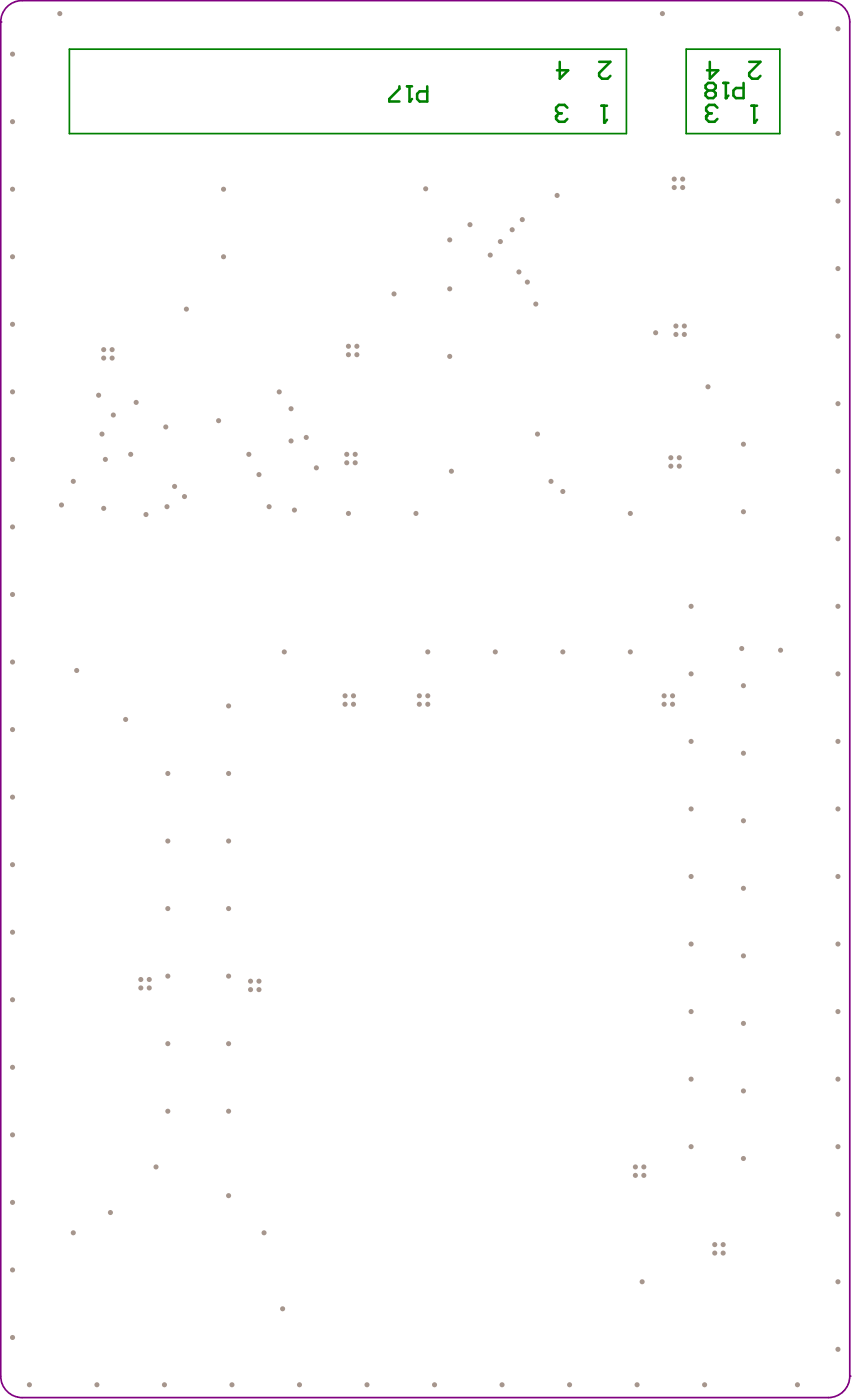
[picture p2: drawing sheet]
<svg xmlns="http://www.w3.org/2000/svg" width="168mm" height="276mm" viewBox="0 0 168 276" stroke-linecap="round" stroke-linejoin="round" font-family="sans-serif">
<path d="M13.7 9.7h109.8v16.7h-109.8zM135.2 9.7h18.5v16.7h-18.5z" fill="none" stroke="#008000" stroke-width=".33"/>
<path d="M110.3 12.2v3.3l1.7-1.6h-2.2M139.9 12.2v3.3l1.7-1.6h-2.3M147.7 12.2h2.2l-2.2 2.2v.6l.5 .5h1.1l.6-.5M118.5 20.9h1.1M119.1 20.9v3.3" fill="none" stroke="#008000" stroke-width=".5"/>
<circle cx="119.1" cy="24.2" r=".25" fill="#008000"/>
<path d="M109.6 22.9v.6l.6 .5h1.1l.5-.5M119.6 23.6l-.5 .6" fill="none" stroke="#008000" stroke-width=".5"/>
<circle cx="109.6" cy="22.9" r=".25" fill="#008000"/>
<path d="M110.2 22.4l-.6 .5M110.2 22.4h.5M111.8 21.3l-.5-.6h-1.1l-.6 .6v.5l.6 .6M139.2 22.9v.6l.5 .5h1.1l.6-.5" fill="none" stroke="#008000" stroke-width=".5"/>
<circle cx="139.2" cy="22.9" r=".25" fill="#008000"/>
<path d="M118.1 12.2h2.2l-2.2 2.2v.6l.5 .5h1.1l.6-.5M139.7 22.4l-.5 .5M139.7 22.4h.6M141.4 21.3l-.6-.6h-1.1l-.5 .6v.5l.5 .6M148.1 20.9h1.1M148.7 20.9v3.3" fill="none" stroke="#008000" stroke-width=".5"/>
<circle cx="148.7" cy="24.2" r=".25" fill="#008000"/>
<path d="M80.2 17h1M80.7 17v3M84.2 17v3h-1.5l-.5-.5v-1l.5-.5h1.5M149.2 23.6l-.5 .6" fill="none" stroke="#008000" stroke-width=".5"/>
<circle cx="80.7" cy="20" r=".25" fill="#008000"/>
<path d="M78.7 17v.5l-2 2v.5h2M81.2 19.5l-.5 .5M142.6 16.4h1M143.1 16.4v3M146.6 16.4v3h-1.5l-.5-.5v-1l.5-.5h1.5" fill="none" stroke="#008000" stroke-width=".5"/>
<circle cx="143.1" cy="19.4" r=".25" fill="#008000"/>
<path d="M139.6 17.9l-.5 .5v.5l.5 .5h1l.5-.5v-.5l-.5-.5M139.6 17.9l-.5-.5v-.5l.5-.5h1l.5 .5v.5l-.5 .5M139.6 17.9h1M143.6 18.9l-.5 .5" fill="none" stroke="#008000" stroke-width=".5"/>
<circle cx="167.5" cy="271.5" r=".17" fill="#800080"/>
<path d="M.1 4.3v267.2M4.4 .1h158.9M167.5 4.3v267.2M4.4 275.8h158.9" fill="none" stroke="#800080" stroke-width=".33"/>
<circle cx=".1" cy="4.3" r=".17" fill="#800080"/>
<path d="M4.4 .1a4.2 4.2 0 0 0-4.3 4.2M163.3 .1a4.2 4.2 0 0 1 4.2 4.2M.1 271.5a4.2 4.2 0 0 0 4.3 4.3M167.5 271.5a4.2 4.2 0 0 1-4.2 4.3" fill="none" stroke="#800080" stroke-width=".33"/>
<g fill="#a6968d">
<circle cx="26.8" cy="79.4" r=".5"/>
<circle cx="55" cy="77.3" r=".5"/>
<circle cx="32.7" cy="84.2" r=".5"/>
<circle cx="92.6" cy="44.3" r=".5"/>
<circle cx="146.2" cy="128" r=".5"/>
<circle cx="110.9" cy="97" r=".5"/>
<circle cx="103.9" cy="55.7" r=".5"/>
<circle cx="83.9" cy="37.3" r=".5"/>
<circle cx="126.6" cy="252.9" r=".5"/>
<circle cx="146.5" cy="228.6" r=".5"/>
<circle cx="146.5" cy="215.2" r=".5"/>
<circle cx="146.5" cy="201.9" r=".5"/>
<circle cx="146.5" cy="188.6" r=".5"/>
<circle cx="146.5" cy="175.3" r=".5"/>
<circle cx="146.5" cy="161.9" r=".5"/>
<circle cx="146.5" cy="148.6" r=".5"/>
<circle cx="146.5" cy="135.3" r=".5"/>
<circle cx="129.2" cy="65.7" r=".5"/>
<circle cx="139.5" cy="76.3" r=".5"/>
<circle cx="146.5" cy="87.6" r=".5"/>
<circle cx="146.5" cy="101" r=".5"/>
<circle cx="136.2" cy="119.6" r=".5"/>
<circle cx="136.2" cy="133" r=".5"/>
<circle cx="136.2" cy="146.3" r=".5"/>
<circle cx="136.2" cy="159.6" r=".5"/>
<circle cx="136.2" cy="172.9" r=".5"/>
<circle cx="136.2" cy="186.3" r=".5"/>
<circle cx="136.2" cy="199.6" r=".5"/>
<circle cx="136.2" cy="212.9" r=".5"/>
<circle cx="136.2" cy="226.2" r=".5"/>
<circle cx="62.4" cy="92.3" r=".5"/>
<circle cx="68.7" cy="101.3" r=".5"/>
<circle cx="82" cy="101.3" r=".5"/>
<circle cx="124.2" cy="101.3" r=".5"/>
<circle cx="84.3" cy="128.6" r=".5"/>
<circle cx="97.6" cy="128.6" r=".5"/>
<circle cx="110.9" cy="128.6" r=".5"/>
<circle cx="124.2" cy="128.6" r=".5"/>
<circle cx="105.6" cy="60" r=".5"/>
<circle cx="105.9" cy="85.6" r=".5"/>
<circle cx="89" cy="93" r=".5"/>
<circle cx="88.6" cy="70.3" r=".5"/>
<circle cx="88.6" cy="57" r=".5"/>
<circle cx="77.7" cy="58" r=".5"/>
<circle cx="88.6" cy="47.3" r=".5"/>
<circle cx="57.4" cy="80.6" r=".5"/>
<circle cx="20.8" cy="90.6" r=".5"/>
<circle cx="19.4" cy="78" r=".5"/>
<circle cx="36.7" cy="61" r=".5"/>
<circle cx="44.1" cy="50.7" r=".5"/>
<circle cx="44.1" cy="37.3" r=".5"/>
<circle cx="56" cy="128.6" r=".5"/>
<circle cx="15.1" cy="132.3" r=".5"/>
<circle cx="24.8" cy="142" r=".5"/>
<circle cx="55.7" cy="258.2" r=".5"/>
<circle cx="14.4" cy="243.2" r=".5"/>
<circle cx="21.8" cy="239.2" r=".5"/>
<circle cx="30.7" cy="230.2" r=".5"/>
<circle cx="52" cy="243.2" r=".5"/>
<circle cx="45.1" cy="235.9" r=".5"/>
<circle cx="45.1" cy="219.2" r=".5"/>
<circle cx="45.1" cy="205.9" r=".5"/>
<circle cx="45.1" cy="192.6" r=".5"/>
<circle cx="45.1" cy="179.3" r=".5"/>
<circle cx="45.1" cy="165.9" r=".5"/>
<circle cx="45.1" cy="152.6" r=".5"/>
<circle cx="45.1" cy="139.3" r=".5"/>
<circle cx="33.1" cy="219.2" r=".5"/>
<circle cx="33.1" cy="205.9" r=".5"/>
<circle cx="33.1" cy="192.6" r=".5"/>
<circle cx="33.1" cy="179.3" r=".5"/>
<circle cx="33.1" cy="165.9" r=".5"/>
<circle cx="33.1" cy="152.6" r=".5"/>
<circle cx="157.2" cy="273.2" r=".5"/>
<circle cx="138.9" cy="273.2" r=".5"/>
<circle cx="125.6" cy="273.2" r=".5"/>
<circle cx="112.3" cy="273.2" r=".5"/>
<circle cx="98.9" cy="273.2" r=".5"/>
<circle cx="85.6" cy="273.2" r=".5"/>
<circle cx="72.3" cy="273.2" r=".5"/>
<circle cx="59" cy="273.2" r=".5"/>
<circle cx="45.7" cy="273.2" r=".5"/>
<circle cx="32.4" cy="273.2" r=".5"/>
<circle cx="19.1" cy="273.2" r=".5"/>
<circle cx="5.8" cy="273.2" r=".5"/>
<circle cx="2.5" cy="263.9" r=".5"/>
<circle cx="2.5" cy="250.6" r=".5"/>
<circle cx="2.5" cy="237.2" r=".5"/>
<circle cx="2.5" cy="223.9" r=".5"/>
<circle cx="2.5" cy="210.6" r=".5"/>
<circle cx="2.5" cy="197.3" r=".5"/>
<circle cx="2.5" cy="183.9" r=".5"/>
<circle cx="2.5" cy="170.6" r=".5"/>
<circle cx="2.5" cy="157.3" r=".5"/>
<circle cx="2.5" cy="143.9" r=".5"/>
<circle cx="2.5" cy="130.6" r=".5"/>
<circle cx="2.5" cy="117.3" r=".5"/>
<circle cx="2.5" cy="104" r=".5"/>
<circle cx="2.5" cy="90.6" r=".5"/>
<circle cx="2.5" cy="77.3" r=".5"/>
<circle cx="2.5" cy="64" r=".5"/>
<circle cx="2.5" cy="50.7" r=".5"/>
<circle cx="2.5" cy="37.3" r=".5"/>
<circle cx="2.5" cy="24" r=".5"/>
<circle cx="2.5" cy="10.7" r=".5"/>
<circle cx="11.8" cy="2.7" r=".5"/>
<circle cx="130.6" cy="2.7" r=".5"/>
<circle cx="157.8" cy="2.7" r=".5"/>
<circle cx="165.2" cy="5.7" r=".5"/>
<circle cx="165.2" cy="26.3" r=".5"/>
<circle cx="165.2" cy="39.7" r=".5"/>
<circle cx="165.2" cy="53" r=".5"/>
<circle cx="165.2" cy="66.3" r=".5"/>
<circle cx="165.2" cy="79.6" r=".5"/>
<circle cx="165.2" cy="93" r=".5"/>
<circle cx="165.2" cy="106.3" r=".5"/>
<circle cx="165.2" cy="119.6" r=".5"/>
<circle cx="165.2" cy="133" r=".5"/>
<circle cx="165.2" cy="146.3" r=".5"/>
<circle cx="165.2" cy="159.6" r=".5"/>
<circle cx="165.2" cy="172.9" r=".5"/>
<circle cx="165.2" cy="186.3" r=".5"/>
<circle cx="165.2" cy="199.6" r=".5"/>
<circle cx="165.2" cy="212.9" r=".5"/>
<circle cx="165.2" cy="226.2" r=".5"/>
<circle cx="165.2" cy="239.6" r=".5"/>
<circle cx="165.2" cy="266.2" r=".5"/>
<circle cx="165.2" cy="252.9" r=".5"/>
<circle cx="109.8" cy="38.6" r=".5"/>
<circle cx="134.5" cy="37" r=".5"/>
<circle cx="134.5" cy="35.3" r=".5"/>
<circle cx="132.9" cy="37" r=".5"/>
<circle cx="132.9" cy="35.3" r=".5"/>
<circle cx="126.9" cy="230.2" r=".5"/>
<circle cx="126.9" cy="231.9" r=".5"/>
<circle cx="125.2" cy="231.9" r=".5"/>
<circle cx="125.2" cy="230.2" r=".5"/>
<circle cx="142.5" cy="245.6" r=".5"/>
<circle cx="140.9" cy="245.6" r=".5"/>
<circle cx="142.5" cy="247.2" r=".5"/>
<circle cx="140.9" cy="247.2" r=".5"/>
<circle cx="49.4" cy="195.3" r=".5"/>
<circle cx="51" cy="195.3" r=".5"/>
<circle cx="51" cy="193.6" r=".5"/>
<circle cx="49.4" cy="193.6" r=".5"/>
<circle cx="29.4" cy="193.3" r=".5"/>
<circle cx="27.8" cy="193.3" r=".5"/>
<circle cx="29.4" cy="194.9" r=".5"/>
<circle cx="27.8" cy="194.9" r=".5"/>
<circle cx="22.1" cy="69" r=".5"/>
<circle cx="20.4" cy="69" r=".5"/>
<circle cx="22.1" cy="70.7" r=".5"/>
<circle cx="20.4" cy="70.7" r=".5"/>
<circle cx="70.3" cy="68.3" r=".5"/>
<circle cx="68.7" cy="68.3" r=".5"/>
<circle cx="70.3" cy="70" r=".5"/>
<circle cx="68.7" cy="70" r=".5"/>
<circle cx="70" cy="89.6" r=".5"/>
<circle cx="68.3" cy="89.6" r=".5"/>
<circle cx="70" cy="91.3" r=".5"/>
<circle cx="68.3" cy="91.3" r=".5"/>
<circle cx="69.7" cy="137.3" r=".5"/>
<circle cx="68" cy="137.3" r=".5"/>
<circle cx="69.7" cy="139" r=".5"/>
<circle cx="68" cy="139" r=".5"/>
<circle cx="84.3" cy="137.3" r=".5"/>
<circle cx="82.6" cy="137.3" r=".5"/>
<circle cx="84.3" cy="139" r=".5"/>
<circle cx="82.6" cy="139" r=".5"/>
<circle cx="134.9" cy="64.3" r=".5"/>
<circle cx="133.2" cy="64.3" r=".5"/>
<circle cx="134.9" cy="66" r=".5"/>
<circle cx="133.2" cy="66" r=".5"/>
<circle cx="133.9" cy="90.3" r=".5"/>
<circle cx="132.2" cy="90.3" r=".5"/>
<circle cx="133.9" cy="92" r=".5"/>
<circle cx="132.2" cy="92" r=".5"/>
<circle cx="130.9" cy="139" r=".5"/>
<circle cx="132.6" cy="139" r=".5"/>
<circle cx="130.9" cy="137.3" r=".5"/>
<circle cx="132.6" cy="137.3" r=".5"/>
<circle cx="102.9" cy="43.3" r=".5"/>
<circle cx="57.4" cy="87" r=".5"/>
<circle cx="102.3" cy="53.7" r=".5"/>
<circle cx="108.6" cy="95" r=".5"/>
<circle cx="96.6" cy="50.3" r=".5"/>
<circle cx="43.1" cy="83" r=".5"/>
<circle cx="36.4" cy="98" r=".5"/>
<circle cx="22.3" cy="81.9" r=".5"/>
<circle cx="20.1" cy="85.6" r=".5"/>
<circle cx="20.4" cy="100.3" r=".5"/>
<circle cx="60.4" cy="86.3" r=".5"/>
<circle cx="98.6" cy="47.7" r=".5"/>
<circle cx="100.9" cy="45.3" r=".5"/>
<circle cx="25.8" cy="89.6" r=".5"/>
<circle cx="49" cy="89.6" r=".5"/>
<circle cx="28.8" cy="101.5" r=".5"/>
<circle cx="14.4" cy="95" r=".5"/>
<circle cx="51" cy="93.6" r=".5"/>
<circle cx="34.4" cy="96" r=".5"/>
<circle cx="12.1" cy="99.6" r=".5"/>
<circle cx="32.9" cy="100" r=".5"/>
<circle cx="58" cy="100.6" r=".5"/>
<circle cx="53" cy="100" r=".5"/>
<circle cx="153.8" cy="128.3" r=".5"/>
</g>
</svg>
